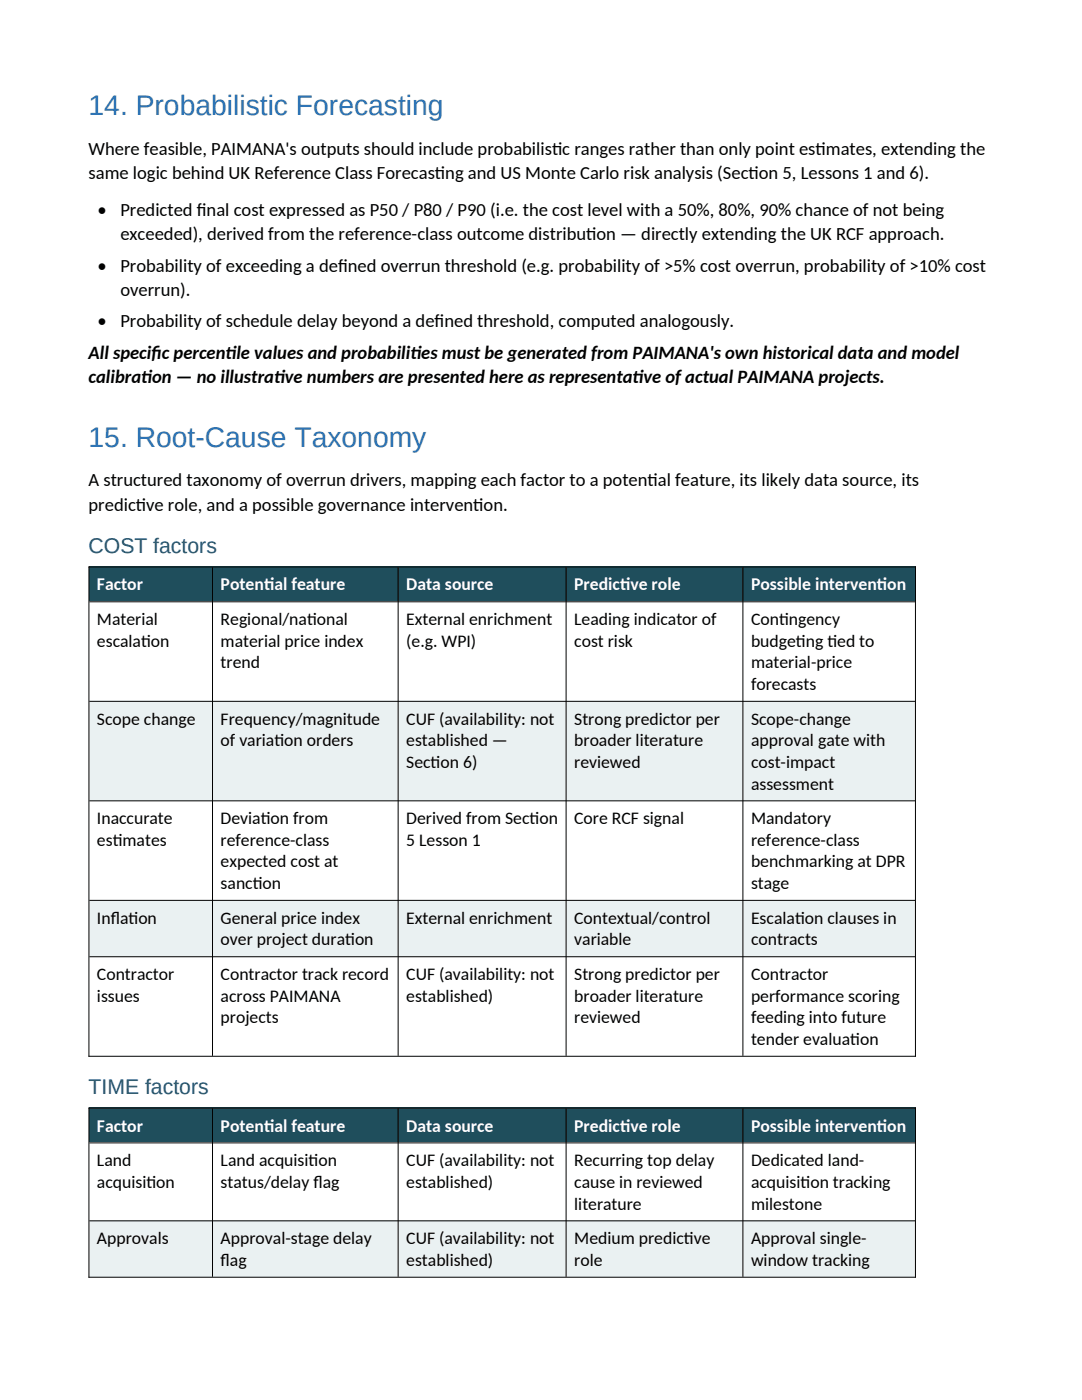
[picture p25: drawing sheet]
<svg xmlns="http://www.w3.org/2000/svg" width="216mm" height="279mm" viewBox="0 0 216 279" stroke-linecap="round" stroke-linejoin="round" font-family="sans-serif">
<defs><g id="words">
<g font-size="5.6" fill="#2e74b5">
<text x="17.7" y="22.9">14. Probabilistic Forecasting</text>
<text x="17.7" y="89.1">15. Root-Cause Taxonomy</text>
</g>
<g font-size="4.2" fill="#1f4d78">
<text x="17.7" y="110.4">COST factors</text>
<text x="17.7" y="218.4">TIME factors</text>
</g>
<g font-size="3.7">
<text x="17.7" y="30.9">Where feasible, PAIMANA's outputs should include probabilist</text>
<text x="17.7" y="35.7">same logic behind UK Reference Class Forecast</text>
<text x="86.8" y="35.7">ing and US Monte Carlo risk analysis (Sect</text>
<text x="110.1" y="30.9">ic ranges rather than only point est</text>
<text x="149.4" y="35.7">ion 5, Lessons 1 and 6).</text>
<text x="162.7" y="30.9">imates, extending the</text>
<text x="19.4" y="43.1">•</text>
<text x="24" y="43.1">Predicted f</text>
<text x="24" y="47.9">exceeded), derived from the reference-class outcome distribut</text>
<text x="39.3" y="43.1">inal cost expressed as P50 / P80 / P90 (i.e. the cost level with a 50%, 80%, 90% chance of not being</text>
<text x="117" y="47.9">ion — directly extending the UK RCF approach.</text>
<text x="19.4" y="54.2">•</text>
<text x="24" y="54.2">Probability of exceeding a def</text>
<text x="24" y="59.1">overrun).</text>
<text x="67.5" y="54.2">ined overrun threshold (e.g. probability of &gt;5% cost overrun, probability of &gt;10% cost</text>
<text x="19.4" y="65.4">•</text>
<text x="24" y="65.4">Probability of schedule delay beyond a def</text>
<text x="86.7" y="65.4">ined threshold, computed analogously.</text>
<text x="17.7" y="71.6">All specif</text>
<text x="30.2" y="71.6">ic percent</text>
<text x="45" y="71.6">ile values and probabilit</text>
<text x="81.9" y="71.6">ies must be generated from PAIMANA's own historical data and model</text>
<text x="17.7" y="76.5">calibrat</text>
<text x="28.2" y="76.5">ion — no illustrat</text>
<text x="54.7" y="76.5">ive numbers are presented here as representat</text>
<text x="126.2" y="76.5">ive of actual PAIMANA projects.</text>
<text x="17.7" y="97">A structured taxonomy of overrun drivers, mapping each factor to a potent</text>
<text x="17.7" y="101.9">predict</text>
<text x="27.1" y="101.9">ive role, and a possible governance intervent</text>
<text x="94.4" y="101.9">ion.</text>
<text x="129.2" y="97">ial feature, its likely data source, its</text>
</g>
<g font-size="3.5" fill="#fff">
<text x="19.3" y="117.8">Factor</text>
<text x="44" y="117.8">Potent</text>
<text x="52.7" y="117.8">ial feature</text>
<text x="81.1" y="117.8">Data source</text>
<text x="114.6" y="117.8">Predict</text>
<text x="123.7" y="117.8">ive role</text>
<text x="149.9" y="117.8">Possible intervent</text>
<text x="175" y="117.8">ion</text>
<text x="19.3" y="225.8">Factor</text>
<text x="44" y="225.8">Potent</text>
<text x="52.7" y="225.8">ial feature</text>
<text x="81.1" y="225.8">Data source</text>
<text x="114.6" y="225.8">Predict</text>
<text x="123.7" y="225.8">ive role</text>
<text x="149.9" y="225.8">Possible intervent</text>
<text x="175" y="225.8">ion</text>
</g>
<g font-size="3.5">
<text x="19.3" y="124.8">Material</text>
<text x="44" y="124.8">Regional/nat</text>
<text x="61.3" y="124.8">ional</text>
<text x="81.1" y="124.8">External enrichment</text>
<text x="114.6" y="124.8">Leading indicator of</text>
<text x="149.9" y="124.8">Cont</text>
<text x="155.5" y="124.8">ingency</text>
<text x="19.3" y="129.1">escalat</text>
<text x="28.2" y="129.1">ion</text>
<text x="44" y="129.1">material price index</text>
<text x="81.1" y="129.1">(e.g. WPI)</text>
<text x="114.6" y="129.1">cost risk</text>
<text x="149.9" y="129.1">budget</text>
<text x="158.8" y="129.1">ing t</text>
<text x="165.1" y="129.1">ied to</text>
<text x="44" y="133.4">trend</text>
<text x="149.9" y="133.4">material-price</text>
<text x="149.9" y="137.7">forecasts</text>
<text x="19.3" y="144.7">Scope change</text>
<text x="44" y="144.7">Frequency/magnitude</text>
<text x="44" y="149">of variat</text>
<text x="54.8" y="149">ion orders</text>
<text x="81.1" y="144.7">CUF (availability: not</text>
<text x="81.1" y="149">established —</text>
<text x="114.6" y="144.7">Strong predictor per</text>
<text x="114.6" y="149">broader literature</text>
<text x="149.9" y="144.7">Scope-change</text>
<text x="149.9" y="149">approval gate with</text>
<text x="81.1" y="153.3">Sect</text>
<text x="85.9" y="153.3">ion 6)</text>
<text x="114.6" y="153.3">reviewed</text>
<text x="149.9" y="153.3">cost-impact</text>
<text x="149.9" y="157.6">assessment</text>
<text x="19.3" y="164.5">Inaccurate</text>
<text x="44" y="164.5">Deviat</text>
<text x="52" y="164.5">ion from</text>
<text x="81.1" y="164.5">Derived from Sect</text>
<text x="105.7" y="164.5">ion</text>
<text x="114.6" y="164.5">Core RCF signal</text>
<text x="149.9" y="164.5">Mandatory</text>
<text x="19.3" y="168.8">est</text>
<text x="22.5" y="168.8">imates</text>
<text x="44" y="168.8">reference-class</text>
<text x="44" y="173.1">expected cost at</text>
<text x="81.1" y="168.8">5 Lesson 1</text>
<text x="149.9" y="168.8">reference-class</text>
<text x="149.9" y="173.1">benchmarking at DPR</text>
<text x="44" y="177.4">sanct</text>
<text x="50.4" y="177.4">ion</text>
<text x="149.9" y="177.4">stage</text>
<text x="19.3" y="184.4">Inf ion</text>
<text x="22.1" y="184.4">lat</text>
<text x="44" y="184.4">General price index</text>
<text x="81.1" y="184.4">External enrichment</text>
<text x="114.6" y="184.4">Contextual/control</text>
<text x="149.9" y="184.4">Escalat</text>
<text x="158.6" y="184.4">ion clauses in</text>
<text x="44" y="188.7">over project durat</text>
<text x="68.9" y="188.7">ion</text>
<text x="114.6" y="188.7">variable</text>
<text x="149.9" y="188.7">contracts</text>
<text x="19.3" y="195.6">Contractor</text>
<text x="44" y="195.6">Contractor track record</text>
<text x="81.1" y="195.6">CUF (availability: not</text>
<text x="114.6" y="195.6">Strong predictor per</text>
<text x="149.9" y="195.6">Contractor</text>
<text x="19.3" y="199.9">issues</text>
<text x="44" y="199.9">across PAIMANA</text>
<text x="81.1" y="199.9">established)</text>
<text x="114.6" y="199.9">broader literature</text>
<text x="149.9" y="199.9">performance scoring</text>
<text x="44" y="204.2">projects</text>
<text x="114.6" y="204.2">reviewed</text>
<text x="149.9" y="204.2">feeding into future</text>
<text x="149.9" y="208.5">tender evaluat</text>
<text x="169.7" y="208.5">ion</text>
<text x="19.3" y="232.8">Land</text>
<text x="44" y="232.8">Land acquisit</text>
<text x="61.6" y="232.8">ion</text>
<text x="81.1" y="232.8">CUF (availability: not</text>
<text x="114.6" y="232.8">Recurring top delay</text>
<text x="149.9" y="232.8">Dedicated land-</text>
<text x="19.3" y="237.1">acquisit</text>
<text x="29.2" y="237.1">ion</text>
<text x="44" y="237.1">status/delay f</text>
<text x="62.5" y="237.1">lag</text>
<text x="81.1" y="237.1">established)</text>
<text x="114.6" y="237.1">cause in reviewed</text>
<text x="149.9" y="237.1">acquisit</text>
<text x="159.7" y="237.1">ion tracking</text>
<text x="114.6" y="241.4">literature</text>
<text x="149.9" y="241.4">milestone</text>
<text x="19.3" y="248.3">Approvals</text>
<text x="44" y="248.3">Approval-stage delay</text>
<text x="81.1" y="248.3">CUF (availability: not</text>
<text x="114.6" y="248.3">Medium predict</text>
<text x="136.5" y="248.3">ive</text>
<text x="149.9" y="248.3">Approval single-</text>
<text x="44" y="252.6">f</text>
<text x="44" y="252.6">lag</text>
<text x="81.1" y="252.6">established)</text>
<text x="114.6" y="252.6">role</text>
<text x="149.9" y="252.6">window tracking</text>
</g>
</g></defs>
<g fill="#1f4e5c">
<path d="M17.7 113.1h24.7v6.9h-24.7z" fill-rule="evenodd"/>
<path d="M42.4 113.1h37v6.9h-37z" fill-rule="evenodd"/>
<path d="M79.4 113.1h33.5v6.9h-33.5z" fill-rule="evenodd"/>
<path d="M113 113.1h35.2v6.9h-35.2z" fill-rule="evenodd"/>
<path d="M148.2 113.1h34.5v6.9h-34.5z" fill-rule="evenodd"/>
</g>
<g fill="#eaf1f2">
<path d="M17.7 139.9h24.7v19.8h-24.7z" fill-rule="evenodd"/>
<path d="M42.4 139.9h37v19.8h-37z" fill-rule="evenodd"/>
<path d="M79.4 139.9h33.5v19.8h-33.5z" fill-rule="evenodd"/>
<path d="M113 139.9h35.2v19.8h-35.2z" fill-rule="evenodd"/>
<path d="M148.2 139.9h34.5v19.8h-34.5z" fill-rule="evenodd"/>
<path d="M17.7 179.6h24.7v11.2h-24.7z" fill-rule="evenodd"/>
<path d="M42.4 179.6h37v11.2h-37z" fill-rule="evenodd"/>
<path d="M79.4 179.6h33.5v11.2h-33.5z" fill-rule="evenodd"/>
<path d="M113 179.6h35.2v11.2h-35.2z" fill-rule="evenodd"/>
<path d="M148.2 179.6h34.5v11.2h-34.5z" fill-rule="evenodd"/>
</g>
<g fill="#1f4e5c">
<path d="M17.7 221.1h24.7v6.9h-24.7z" fill-rule="evenodd"/>
<path d="M42.4 221.1h37v6.9h-37z" fill-rule="evenodd"/>
<path d="M79.4 221.1h33.5v6.9h-33.5z" fill-rule="evenodd"/>
<path d="M113 221.1h35.2v6.9h-35.2z" fill-rule="evenodd"/>
<path d="M148.2 221.1h34.5v6.9h-34.5z" fill-rule="evenodd"/>
</g>
<g fill="#eaf1f2">
<path d="M17.7 243.6h24.7v11.2h-24.7z" fill-rule="evenodd"/>
<path d="M42.4 243.6h37v11.2h-37z" fill-rule="evenodd"/>
<path d="M79.4 243.6h33.5v11.2h-33.5z" fill-rule="evenodd"/>
<path d="M113 243.6h35.2v11.2h-35.2z" fill-rule="evenodd"/>
<path d="M148.2 243.6h34.5v11.2h-34.5z" fill-rule="evenodd"/>
</g>
<g fill="#1f4e5c">
<path d="M17.7 113.1h24.7v6.9h-24.7z" fill-rule="evenodd"/>
<path d="M42.4 113.1h37v6.9h-37z" fill-rule="evenodd"/>
<path d="M79.4 113.1h33.5v6.9h-33.5z" fill-rule="evenodd"/>
<path d="M113 113.1h35.2v6.9h-35.2z" fill-rule="evenodd"/>
<path d="M148.2 113.1h34.5v6.9h-34.5z" fill-rule="evenodd"/>
</g>
<g fill="#eaf1f2">
<path d="M17.7 139.9h24.7v19.8h-24.7z" fill-rule="evenodd"/>
<path d="M42.4 139.9h37v19.8h-37z" fill-rule="evenodd"/>
<path d="M79.4 139.9h33.5v19.8h-33.5z" fill-rule="evenodd"/>
<path d="M113 139.9h35.2v19.8h-35.2z" fill-rule="evenodd"/>
<path d="M148.2 139.9h34.5v19.8h-34.5z" fill-rule="evenodd"/>
<path d="M17.7 179.6h24.7v11.2h-24.7z" fill-rule="evenodd"/>
<path d="M42.4 179.6h37v11.2h-37z" fill-rule="evenodd"/>
<path d="M79.4 179.6h33.5v11.2h-33.5z" fill-rule="evenodd"/>
<path d="M113 179.6h35.2v11.2h-35.2z" fill-rule="evenodd"/>
<path d="M148.2 179.6h34.5v11.2h-34.5z" fill-rule="evenodd"/>
</g>
<g fill="#1f4e5c">
<path d="M17.7 221.1h24.7v6.9h-24.7z" fill-rule="evenodd"/>
<path d="M42.4 221.1h37v6.9h-37z" fill-rule="evenodd"/>
<path d="M79.4 221.1h33.5v6.9h-33.5z" fill-rule="evenodd"/>
<path d="M113 221.1h35.2v6.9h-35.2z" fill-rule="evenodd"/>
<path d="M148.2 221.1h34.5v6.9h-34.5z" fill-rule="evenodd"/>
</g>
<g fill="#eaf1f2">
<path d="M17.7 243.6h24.7v11.2h-24.7z" fill-rule="evenodd"/>
<path d="M42.4 243.6h37v11.2h-37z" fill-rule="evenodd"/>
<path d="M79.4 243.6h33.5v11.2h-33.5z" fill-rule="evenodd"/>
<path d="M113 243.6h35.2v11.2h-35.2z" fill-rule="evenodd"/>
<path d="M148.2 243.6h34.5v11.2h-34.5z" fill-rule="evenodd"/>
</g>
<g fill="none" stroke="#000" stroke-width=".2">
<path d="M17.7 113.2h165.1M17.7 113.1v97.8M42.4 113.2v97.5M79.4 113.2v97.5M113 113.2v97.5M148.2 113.2v97.5M182.7 113.1v97.8M17.8 120.1h164.8M17.8 140h164.8M17.8 159.8h164.8M17.8 179.7h164.8M17.8 190.9h164.8"/>
<path d="M17.7 210.8h165.1M17.7 221.1h165.1M17.7 221.1v33.9M17.8 228.1h164.8M42.4 221.2v33.6M79.4 221.2v33.6M113 221.2v33.6M148.2 221.2v33.6M182.7 221.1v33.9M17.7 254.9h165.1M17.8 243.6h164.8"/>
</g>
<use href="#words"/>
</svg>
